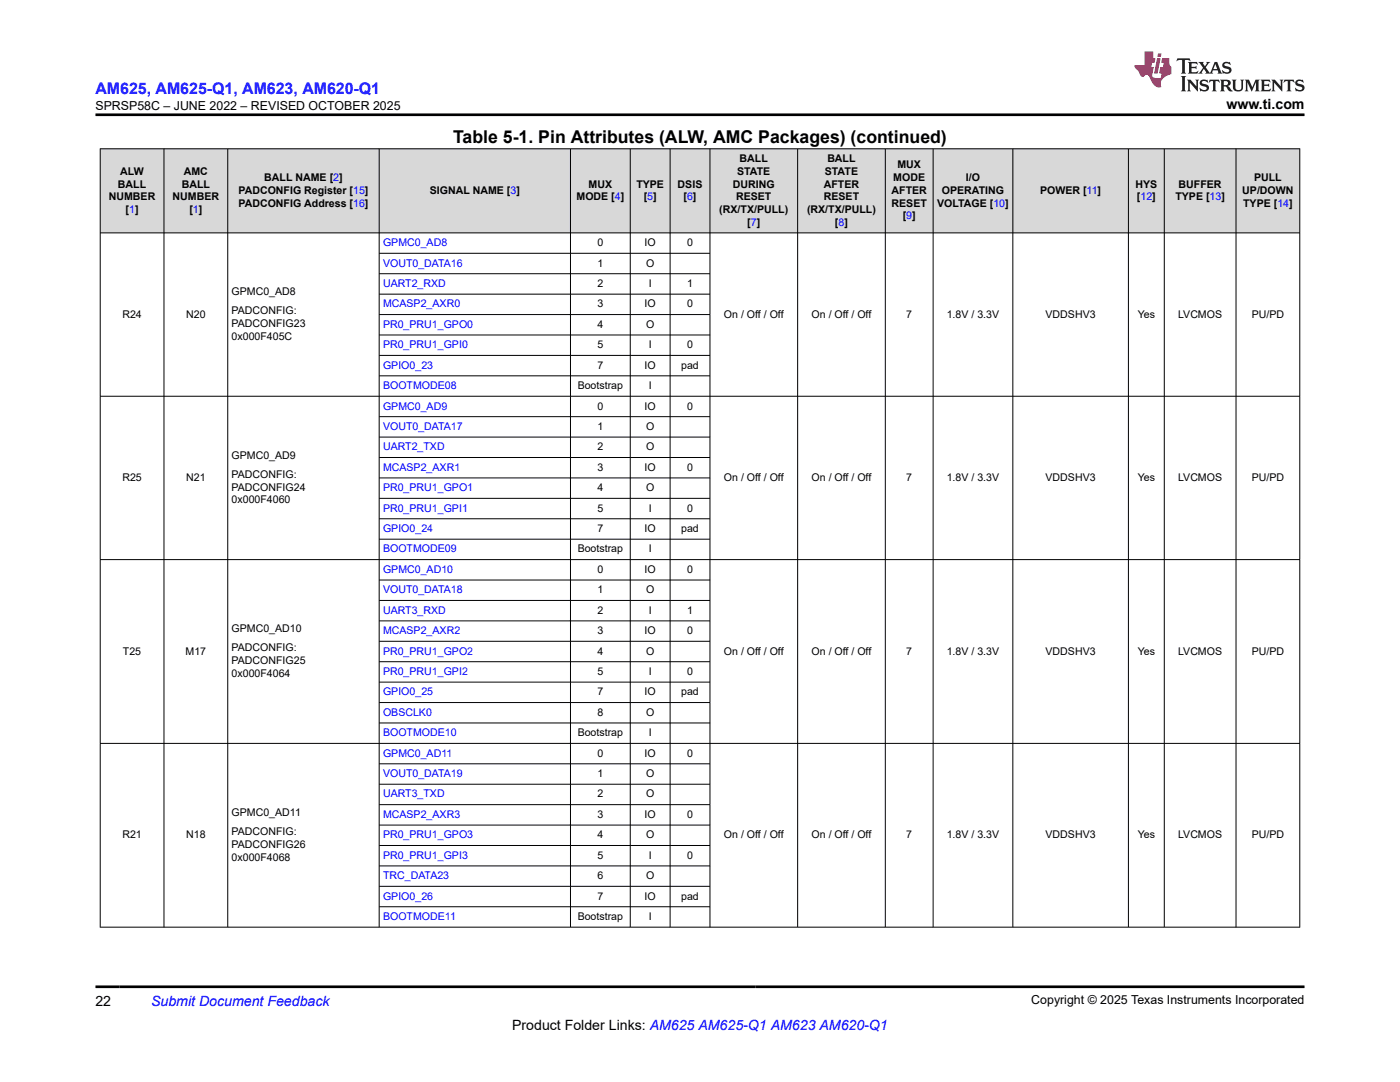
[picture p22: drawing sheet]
<svg xmlns="http://www.w3.org/2000/svg" width="279mm" height="216mm" viewBox="0 0 279 216" stroke-linecap="round" stroke-linejoin="round" font-family="sans-serif">
<defs><g id="words">
<text font-size="3.5" x="90.4" y="28.5">Table 5-1. Pin Attributes (ALW, AMC Packages) (continued)</text>
<text font-size="3.2" fill="#00f" x="19" y="18.7">AM625, AM625-Q1, AM623, AM620-Q1</text>
<g font-size="2.8">
<text x="244.8" y="21.8">www.ti.com</text>
<text x="19" y="200.7">22</text>
<text x="102.2" y="205.5">Product Folder Links: AM625 AM625-Q1 AM623 AM620-Q1</text>
</g>
<text font-size="2.8" fill="#00f" x="30.2" y="200.7">Submit Document Feedback</text>
<g font-size="2.5">
<text x="19" y="21.9">SPRSP58C – JUNE 2022 – REVISED OCTOBER 2025</text>
<text x="205.8" y="200.4">Copyright © 2025 Texas Instruments Incorporated</text>
</g>
<g font-size="2.1">
<text x="24" y="34.9">ALW</text>
<text x="36.7" y="34.9">AMC</text>
<text x="147.1" y="34.9">STATE</text>
<text x="147.6" y="32.3">BALL</text>
<text x="164.6" y="34.9">STATE</text>
<text x="165.1" y="32.3">BALL</text>
<text x="179.1" y="33.6">MUX</text>
<text x="21.7" y="40">NUMBER</text>
<text x="23.5" y="37.4">BALL</text>
<text x="34.4" y="40">NUMBER</text>
<text x="36.3" y="37.4">BALL</text>
<text x="47.6" y="38.7">PADCONFIG Register [15]</text>
<text x="47.6" y="41.2">PADCONFIG Address [16]</text>
<text x="52.7" y="36.2">BALL NAME [2]</text>
<text x="85.8" y="38.7">SIGNAL NAME [3]</text>
<text x="115.1" y="40">MODE [4]</text>
<text x="117.5" y="37.4">MUX</text>
<text x="127" y="37.4">TYPE</text>
<text x="128.5" y="40">[5]</text>
<text x="135.2" y="37.4">DSIS</text>
<text x="136.4" y="40">[6]</text>
<text x="146.3" y="37.4">DURING</text>
<text x="146.9" y="40">RESET</text>
<text x="164.4" y="40">RESET</text>
<text x="164.4" y="37.4">AFTER</text>
<text x="177.9" y="41.2">RESET</text>
<text x="177.9" y="38.7">AFTER</text>
<text x="178.3" y="36.2">MODE</text>
<text x="187" y="41.2">VOLTAGE [10]</text>
<text x="188" y="38.7">OPERATING</text>
<text x="192.8" y="36.2">I/O</text>
<text x="207.6" y="38.7">POWER [11]</text>
<text x="226.6" y="37.4">HYS</text>
<text x="226.9" y="40">[12]</text>
<text x="234.6" y="40">TYPE [13]</text>
<text x="235.2" y="37.4">BUFFER</text>
<text x="247.9" y="38.7">UP/DOWN</text>
<text x="248.1" y="41.2">TYPE [14]</text>
<text x="250.3" y="36.2">PULL</text>
<text x="25.1" y="42.5">[1]</text>
<text x="37.8" y="42.5">[1]</text>
<text x="143.6" y="42.5">(RX/TX/PULL)</text>
<text x="149.1" y="45">[7]</text>
<text x="161.1" y="42.5">(RX/TX/PULL)</text>
<text x="166.6" y="45">[8]</text>
<text x="180.2" y="43.8">[9]</text>
<text x="119.2" y="49.1">0</text>
<text x="119.2" y="53.2">1</text>
<text x="128.6" y="49.1">IO</text>
<text x="128.9" y="53.2">O</text>
<text x="137.1" y="49.1">0</text>
<text x="46.2" y="58.9">GPMC0_AD8</text>
<text x="119.2" y="57.3">2</text>
<text x="129.5" y="57.3">I</text>
<text x="137.1" y="57.3">1</text>
<text x="24.4" y="63.4">R24</text>
<text x="37.1" y="63.4">N20</text>
<text x="46.2" y="62.7">PADCONFIG:</text>
<text x="46.2" y="65.3">PADCONFIG23</text>
<text x="119.2" y="61.3">3</text>
<text x="119.2" y="65.4">4</text>
<text x="128.6" y="61.3">IO</text>
<text x="128.9" y="65.4">O</text>
<text x="137.1" y="61.3">0</text>
<text x="144.5" y="63.4">On / Off / Off</text>
<text x="162" y="63.4">On / Off / Off</text>
<text x="180.9" y="63.4">7</text>
<text x="188.9" y="63.4">1.8V / 3.3V</text>
<text x="208.7" y="63.4">VDDSHV3</text>
<text x="227.1" y="63.4">Yes</text>
<text x="235.1" y="63.4">LVCMOS</text>
<text x="249.8" y="63.4">PU/PD</text>
<text x="46.2" y="67.8">0x000F405C</text>
<text x="119.2" y="69.5">5</text>
<text x="129.5" y="69.5">I</text>
<text x="137.1" y="69.5">0</text>
<text x="115.3" y="77.6">Bootstrap</text>
<text x="119.2" y="73.6">7</text>
<text x="128.6" y="73.6">IO</text>
<text x="129.5" y="77.6">I</text>
<text x="135.9" y="73.6">pad</text>
<text x="119.2" y="81.7">0</text>
<text x="128.6" y="81.7">IO</text>
<text x="137.1" y="81.7">0</text>
<text x="119.2" y="85.8">1</text>
<text x="119.2" y="89.9">2</text>
<text x="128.9" y="85.8">O</text>
<text x="128.9" y="89.9">O</text>
<text x="24.4" y="96">R25</text>
<text x="37.1" y="96">N21</text>
<text x="46.2" y="91.5">GPMC0_AD9</text>
<text x="46.2" y="95.3">PADCONFIG:</text>
<text x="119.2" y="93.9">3</text>
<text x="128.6" y="93.9">IO</text>
<text x="137.1" y="93.9">0</text>
<text x="144.5" y="96">On / Off / Off</text>
<text x="162" y="96">On / Off / Off</text>
<text x="180.9" y="96">7</text>
<text x="188.9" y="96">1.8V / 3.3V</text>
<text x="208.7" y="96">VDDSHV3</text>
<text x="227.1" y="96">Yes</text>
<text x="235.1" y="96">LVCMOS</text>
<text x="249.8" y="96">PU/PD</text>
<text x="46.2" y="97.9">PADCONFIG24</text>
<text x="46.2" y="100.4">0x000F4060</text>
<text x="119.2" y="98">4</text>
<text x="128.9" y="98">O</text>
<text x="119.2" y="102.1">5</text>
<text x="119.2" y="106.2">7</text>
<text x="128.6" y="106.2">IO</text>
<text x="129.5" y="102.1">I</text>
<text x="135.9" y="106.2">pad</text>
<text x="137.1" y="102.1">0</text>
<text x="115.3" y="110.2">Bootstrap</text>
<text x="129.5" y="110.2">I</text>
<text x="119.2" y="114.3">0</text>
<text x="119.2" y="118.4">1</text>
<text x="128.6" y="114.3">IO</text>
<text x="128.9" y="118.4">O</text>
<text x="137.1" y="114.3">0</text>
<text x="119.2" y="122.5">2</text>
<text x="129.5" y="122.5">I</text>
<text x="137.1" y="122.5">1</text>
<text x="24.5" y="130.6">T25</text>
<text x="37" y="130.6">M17</text>
<text x="46.2" y="126.2">GPMC0_AD10</text>
<text x="46.2" y="130">PADCONFIG:</text>
<text x="119.2" y="126.5">3</text>
<text x="119.2" y="130.6">4</text>
<text x="128.6" y="126.5">IO</text>
<text x="128.9" y="130.6">O</text>
<text x="137.1" y="126.5">0</text>
<text x="144.5" y="130.6">On / Off / Off</text>
<text x="162" y="130.6">On / Off / Off</text>
<text x="180.9" y="130.6">7</text>
<text x="188.9" y="130.6">1.8V / 3.3V</text>
<text x="208.7" y="130.6">VDDSHV3</text>
<text x="227.1" y="130.6">Yes</text>
<text x="235.1" y="130.6">LVCMOS</text>
<text x="249.8" y="130.6">PU/PD</text>
<text x="46.2" y="132.5">PADCONFIG25</text>
<text x="46.2" y="135.1">0x000F4064</text>
<text x="119.2" y="134.7">5</text>
<text x="129.5" y="134.7">I</text>
<text x="137.1" y="134.7">0</text>
<text x="119.2" y="138.8">7</text>
<text x="119.2" y="142.8">8</text>
<text x="128.6" y="138.8">IO</text>
<text x="128.9" y="142.8">O</text>
<text x="135.9" y="138.8">pad</text>
<text x="115.3" y="146.9">Bootstrap</text>
<text x="129.5" y="146.9">I</text>
<text x="119.2" y="151">0</text>
<text x="119.2" y="155.1">1</text>
<text x="128.6" y="151">IO</text>
<text x="128.9" y="155.1">O</text>
<text x="137.1" y="151">0</text>
<text x="119.2" y="159.1">2</text>
<text x="128.9" y="159.1">O</text>
<text x="24.4" y="167.3">R21</text>
<text x="37.1" y="167.3">N18</text>
<text x="46.2" y="162.8">GPMC0_AD11</text>
<text x="46.2" y="166.6">PADCONFIG:</text>
<text x="119.2" y="163.2">3</text>
<text x="119.2" y="167.3">4</text>
<text x="128.6" y="163.2">IO</text>
<text x="128.9" y="167.3">O</text>
<text x="137.1" y="163.2">0</text>
<text x="144.5" y="167.3">On / Off / Off</text>
<text x="162" y="167.3">On / Off / Off</text>
<text x="180.9" y="167.3">7</text>
<text x="188.9" y="167.3">1.8V / 3.3V</text>
<text x="208.7" y="167.3">VDDSHV3</text>
<text x="227.1" y="167.3">Yes</text>
<text x="235.1" y="167.3">LVCMOS</text>
<text x="249.8" y="167.3">PU/PD</text>
<text x="46.2" y="169.2">PADCONFIG26</text>
<text x="46.2" y="171.7">0x000F4068</text>
<text x="119.2" y="171.4">5</text>
<text x="129.5" y="171.4">I</text>
<text x="137.1" y="171.4">0</text>
<text x="119.2" y="175.4">6</text>
<text x="119.2" y="179.5">7</text>
<text x="128.6" y="179.5">IO</text>
<text x="128.9" y="175.4">O</text>
<text x="135.9" y="179.5">pad</text>
<text x="115.3" y="183.6">Bootstrap</text>
<text x="129.5" y="183.6">I</text>
</g>
<g font-size="2.1" fill="#00f">
<text x="76.4" y="49.1">GPMC0_AD8</text>
<text x="76.4" y="53.2">VOUT0_DATA16</text>
<text x="76.4" y="57.3">UART2_RXD</text>
<text x="76.4" y="61.3">MCASP2_AXR0</text>
<text x="76.4" y="65.4">PR0_PRU1_GPO0</text>
<text x="76.4" y="69.5">PR0_PRU1_GPI0</text>
<text x="76.4" y="73.6">GPIO0_23</text>
<text x="76.4" y="77.6">BOOTMODE08</text>
<text x="76.4" y="81.7">GPMC0_AD9</text>
<text x="76.4" y="85.8">VOUT0_DATA17</text>
<text x="76.4" y="89.9">UART2_TXD</text>
<text x="76.4" y="93.9">MCASP2_AXR1</text>
<text x="76.4" y="98">PR0_PRU1_GPO1</text>
<text x="76.4" y="102.1">PR0_PRU1_GPI1</text>
<text x="76.4" y="106.2">GPIO0_24</text>
<text x="76.4" y="110.2">BOOTMODE09</text>
<text x="76.4" y="114.3">GPMC0_AD10</text>
<text x="76.4" y="118.4">VOUT0_DATA18</text>
<text x="76.4" y="122.5">UART3_RXD</text>
<text x="76.4" y="126.5">MCASP2_AXR2</text>
<text x="76.4" y="130.6">PR0_PRU1_GPO2</text>
<text x="76.4" y="134.7">PR0_PRU1_GPI2</text>
<text x="76.4" y="138.8">GPIO0_25</text>
<text x="76.4" y="142.8">OBSCLK0</text>
<text x="76.4" y="146.9">BOOTMODE10</text>
<text x="76.4" y="151">GPMC0_AD11</text>
<text x="76.4" y="155.1">VOUT0_DATA19</text>
<text x="76.4" y="159.1">UART3_TXD</text>
<text x="76.4" y="163.2">MCASP2_AXR3</text>
<text x="76.4" y="167.3">PR0_PRU1_GPO3</text>
<text x="76.4" y="171.4">PR0_PRU1_GPI3</text>
<text x="76.4" y="175.4">TRC_DATA23</text>
<text x="76.4" y="179.5">GPIO0_26</text>
<text x="76.4" y="183.6">BOOTMODE11</text>
</g>
</g></defs>
<g fill="#d8d8d8">
<path d="M20 29.7h239.4v16.8h-239.4z" fill-rule="evenodd"/>
<path d="M20.1 29.8h12.6v16.6h-12.6z" fill-rule="evenodd"/>
<path d="M32.8 29.8h12.6v16.6h-12.6z" fill-rule="evenodd"/>
<path d="M45.5 29.8h30.1v16.6h-30.1z" fill-rule="evenodd"/>
<path d="M75.7 29.8h38.1v16.6h-38.1z" fill-rule="evenodd"/>
<path d="M113.9 29.8h11.8v16.6h-11.8z" fill-rule="evenodd"/>
<path d="M125.8 29.8h7.9v16.6h-7.9z" fill-rule="evenodd"/>
<path d="M133.8 29.8h7.8v16.6h-7.8z" fill-rule="evenodd"/>
<path d="M141.7 29.8h17.4v16.6h-17.4z" fill-rule="evenodd"/>
<path d="M159.2 29.8h17.4v16.6h-17.4z" fill-rule="evenodd"/>
<path d="M176.7 29.8h9.5v16.6h-9.5z" fill-rule="evenodd"/>
<path d="M186.3 29.8h15.8v16.6h-15.8z" fill-rule="evenodd"/>
<path d="M202.2 29.8h22.9v16.6h-22.9z" fill-rule="evenodd"/>
<path d="M225.3 29.8h7v16.6h-7z" fill-rule="evenodd"/>
<path d="M232.4 29.8h14.2v16.6h-14.2z" fill-rule="evenodd"/>
<path d="M246.7 29.8h12.6v16.6h-12.6z" fill-rule="evenodd"/>
</g>
<g fill="none" stroke="#000" stroke-width=".2">
<path d="M19.9 29.7h239.6M20 29.6v155.5M32.7 29.6v155.5M45.5 29.6v155.5M75.7 29.6v155.5M113.9 29.6v155.5M125.8 29.6v155.5M133.7 29.6v155.5M141.7 29.6v155.5M159.2 29.6v155.5M176.7 29.6v155.5M186.2 29.6v155.5"/>
<path d="M202.1 29.6v155.5M225.2 29.6v155.5M232.4 29.6v155.5M246.7 29.6v155.5M259.4 29.6v155.5M19.9 46.5h239.6M75.7 50.5h66M75.7 54.6h66M75.7 58.7h66M19.9 79.1h239.6M75.7 62.8h66M75.7 66.8h66"/>
<path d="M75.7 70.9h66M75.7 75h66M75.7 83.1h66M75.7 87.2h66M75.7 91.3h66M75.7 95.4h66M75.7 99.4h66M19.9 111.7h239.6M75.7 103.5h66M75.7 107.6h66M75.7 115.7h66M75.7 119.8h66"/>
<path d="M75.7 123.9h66M75.7 128h66M75.7 132h66M75.7 136.1h66M19.9 148.3h239.6M75.7 140.2h66M75.7 144.3h66M75.7 152.4h66M75.7 156.5h66M75.7 160.6h66M75.7 164.6h66M75.7 168.7h66"/>
<path d="M75.7 172.8h66M75.7 176.9h66M19.9 185h239.6M75.7 180.9h66"/>
</g>
<path d="M235 11.6l-.2 .6 .5-.2h.6v.1v2.2l-.2 .4h1l-.2-.4v-2.2v-.1h.5l.6 .2-.2-.6zM237.1 12.4l.2 .3v1.6l-.2 .4h1.9l.1-.6a1.08 1.08 0 0 1-1.3 .2v-.7h.6l.4 .2v-.7l-.4 .2h-.6v-.5l.2-.2a1 1 0 0 1 1 .3l-.1-.5zM239.2 12.4l.9 1.1-1 1.2h.9l-.2-.2 .5-.8 .4 .8-.2 .2h1.6l-.2-.2 .2-.5h.9l.1 .5-.1 .2h.9l-.2-.4-.8-1.9h-.5l-.9 2.1-.9-1.1 .9-1h-.8l.2 .2-.4 .6-.4-.6 .2-.2zM242.5 12.8l.4 1h-.7zM244.2 12.5a.65 .65 0 0 0-.2 .7 .65 .65 0 0 0 .6 .5l.6 .1 .1 .3a.79 .79 0 0 1-.7 .4 .79 .79 0 0 1-.7-.5l.1 .7 .2-.1a.93 .93 0 0 0 1.1 0 .93 .93 0 0 0 .4-.9 1.46 1.46 0 0 0-1.2-.6l-.1-.3a1.09 1.09 0 0 1 1.2 .2l-.2-.6-.1 .1-.5-.2zM235.7 15.2l.2 .4v2.2l-.2 .4h1l-.2-.4v-2.2l.2-.4zM236.9 15.9l.2 .4v1.5l-.2 .4h.8l-.3-.4 .1-1.3 1.6 1.8v-2l.2-.4h-.7l.1 .2 .1 1.1-1.2-1.3zM239.7 16a.65 .65 0 0 0-.2 .8 .65 .65 0 0 0 .6 .4l.6 .2 .1 .2a.79 .79 0 0 1-.7 .4 .79 .79 0 0 1-.7-.5l.1 .7 .2-.1a.93 .93 0 0 0 1.1 .1 .93 .93 0 0 0 .4-1 1.46 1.46 0 0 0-1.2-.5l-.1-.4a1.09 1.09 0 0 1 1.2 .2l-.1-.6-.2 .1-.5-.1zM241.4 15.9l-.1 .6a.63 .63 0 0 1 .8-.3v1.6l-.3 .4h1l-.2-.4v-1.6a.66 .66 0 0 1 .8 .3l-.1-.6zM243.5 15.9l.2 .4v1.5l-.2 .4h1l-.2-.2-.1-.7h.5l.1 .2a.79 .79 0 0 0 1.2 .6l-1-.9a.61 .61 0 0 0 .6-.6 .61 .61 0 0 0-.5-.7zM244.3 16.2h.1a.47 .47 0 0 1 .5 .1 .47 .47 0 0 1 .1 .5l-.1 .1-.7 .1zM245.8 15.9l.2 .2a2.27 2.27 0 0 0 .4 2 1.04 1.04 0 0 0 1.7-.7v-1.3l.2-.2h-.8l.2 .4v1.1a.6 .6 0 0 1-.6 .6 .6 .6 0 0 1-.6-.6v-1.1l.3-.4zM248.4 15.9l.2 .4v1.5l-.2 .4h.8l-.3-.4v-1.4l.9 1.9 .9-1.9v1.4l-.3 .4h1l-.2-.4v-1.5l.2-.4h-.8l-.7 1.5-.6-1.5zM251.6 15.9l.2 .4v1.5l-.2 .4h1.9l.1-.6a1.09 1.09 0 0 1-1.3 .2v-.7h.6l.4 .2v-.6l-.4 .2h-.6v-.6l.2-.1a1.01 1.01 0 0 1 1 .3l-.1-.6zM253.7 15.9l.3 .4v1.5l-.3 .4h.8l-.2-.4v-1.3l1.6 1.8v-2l.2-.4h-.7l.2 .2v1.1l-1.2-1.3zM256.3 15.9l-.1 .6a.63 .63 0 0 1 .8-.3v1.6l-.3 .4h1l-.2-.4v-1.6a.66 .66 0 0 1 .8 .3l-.1-.6zM258.7 16a.65 .65 0 0 0-.2 .8 .65 .65 0 0 0 .6 .4l.6 .2 .2 .2a.79 .79 0 0 1-.7 .4 .79 .79 0 0 1-.7-.5l.1 .7 .2-.1a.93 .93 0 0 0 1 .1 .93 .93 0 0 0 .5-1 1.46 1.46 0 0 0-1.3-.5v-.4a1.09 1.09 0 0 1 1.2 .2l-.2-.6-.2 .1-.5-.1z" fill="#231f20"/>
<path d="M228.4 10.3v2.7h-2l.1 .4 .8 1a.95 .95 0 0 0 1 .9 .59 .59 0 0 1 .5-.4 .59 .59 0 0 1 .5 .3l.4 .8a1.59 1.59 0 0 0 2.1 1.4 1.61 1.61 0 0 1 1-2.3l1-.3-.1-1.5a1.59 1.59 0 0 1-.3-1.7h-1.5l-.2 .9h.6l-.2 .9h-.5l-.2 .9v.3l.4 .1-.1 .9h-.7a.73 .73 0 0 1-1-.7l.3-1.5h-.5l.1-.9h.5l.2-.9h-.5v-1.3zM230.9 11.6l-.6 3.1h.7l.6-3.1zM231.1 10.7l-.1 .6h.7l.1-.6z" fill="#ed1c24"/>
<path d="M19 22.9h241.3M19 196.9h241.3" fill="none" stroke="#000" stroke-width=".53"/>
<use href="#words"/>
</svg>
